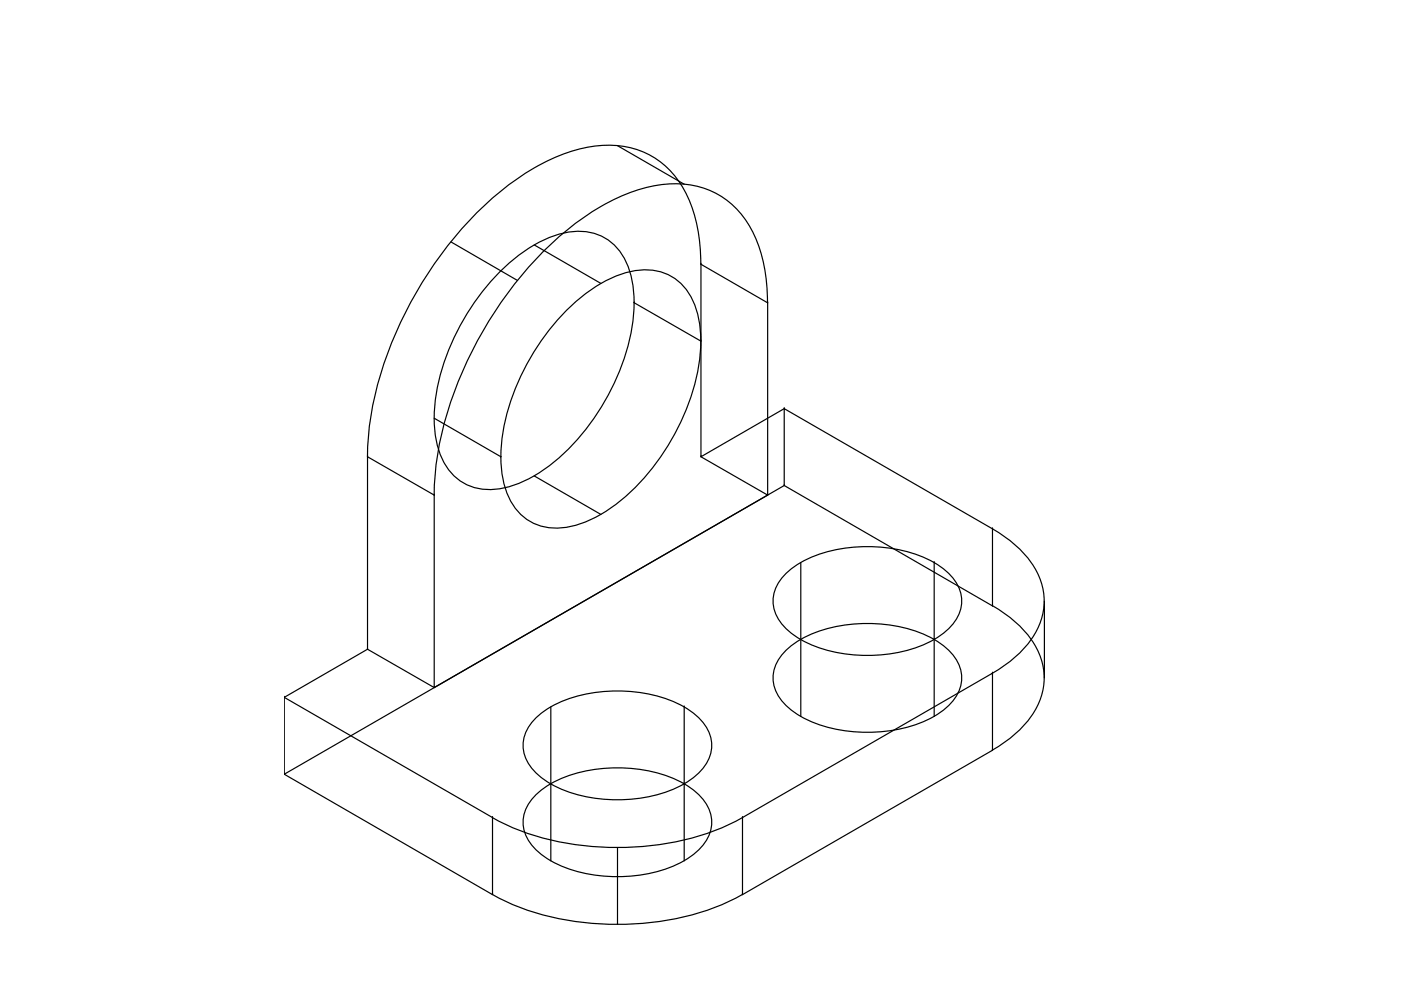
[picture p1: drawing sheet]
<svg xmlns="http://www.w3.org/2000/svg" width="297mm" height="210mm" viewBox="0 0 297 210" stroke-linecap="round" stroke-linejoin="round" font-family="sans-serif">
<!-- layer: 0 -->
<g fill="none" stroke="#000" stroke-width=".25">
<path d="M130.9 30.9l14.2 8.2M95.6 51.3l14.1 8.2M105.4 58.2a30.9 30.9 0 0 1 13.2-8.6 11.5 11.5 0 0 1 12.3 3.1 18.6 18.6 0 0 1 3.5 13.4 47.9 47.9 0 0 1-19.5 33.8 18.6 18.6 0 0 1-13.3 3.7 10.9 10.9 0 0 1-8.4-7.5 28.6 28.6 0 0 1 .4-17.4 50.8 50.8 0 0 1 11.8-20.5zM113.3 51.9l14.1 8.2M148.6 56a30.3 30.3 0 0 0-4.8-17.8 17.8 17.8 0 0 0-16.8-7.3 38 38 0 0 0-18.5 7.9 80.8 80.8 0 0 0-26.8 37.6 63.8 63.8 0 0 0-3.8 20.4M148.6 56l14.2 8.2v40.8M148.6 56v40.8l17.7-10.2M148.6 56h.1M119.5 66.4a30.9 30.9 0 0 1 13.3-8.6 11.5 11.5 0 0 1 12.3 3.1 18.6 18.6 0 0 1 3.4 13.4 47.9 47.9 0 0 1-19.5 33.7 18.6 18.6 0 0 1-13.3 3.8 10.9 10.9 0 0 1-8.3-7.5 28.6 28.6 0 0 1 .3-17.4 50.8 50.8 0 0 1 11.8-20.5zM134.5 64.2h.1M134.5 64.2l14.1 8.1M148.6 72.3h.1"/>
<path d="M162.7 64.2a30.3 30.3 0 0 0-4.8-17.8 17.8 17.8 0 0 0-16.8-7.3 38 38 0 0 0-18.5 7.8 80.8 80.8 0 0 0-26.8 37.7 63.8 63.8 0 0 0-3.7 20.4M162.8 64.2h.1M77.9 96.8v40.9l-17.6 10.2M77.9 96.8h.1M77.9 96.8l14.2 8.2M92.1 88.7l14.1 8.1M148.6 96.8l14.2 8.2-70.7 40.8-14.2-8.1M148.6 96.8h.1M166.3 86.6h.1M92.1 105h.1M92.1 105v40.8M113.3 100.9l14.1 8.2"/>
<path d="M162.8 105h.1M166.3 102.9l-106 61.3v-16.3M166.3 102.9h.1M169.8 119.3v32.6M198.1 119.3v32.6M198.1 119.3h.1M210.4 112.1a21.4 21.4 0 0 1 10.4 11.4 13.9 13.9 0 0 1-3.6 13.9 27.6 27.6 0 0 1-6.8 5.3M210.4 112.1l-44.1-25.5v16.3l44.1 25.6M210.4 112.1h.1M210.4 112.1v16.4M77.9 137.7h.1M166.2 138.4a21.7 21.7 0 0 1 13.2-5.9 31 31 0 0 1 18.6 3.1 10.9 10.9 0 0 1 5.8 7 8 8 0 0 1-3.2 7.5 26.3 26.3 0 0 1-17.6 5.2 25.7 25.7 0 0 1-15.8-5.2 7.7 7.7 0 0 1-2.5-9.7z"/>
<path d="M166.2 122.1a21.7 21.7 0 0 1 13.2-5.9 31 31 0 0 1 18.6 3.1 10.9 10.9 0 0 1 5.8 7 8 8 0 0 1-3.2 7.5 26.3 26.3 0 0 1-17.6 5.2 25.7 25.7 0 0 1-15.8-5.2 7.7 7.7 0 0 1-2.5-9.7zM198.1 135.6h.1M210.4 128.4a21.4 21.4 0 0 1 10.4 11.4 13.9 13.9 0 0 1-3.6 13.9 27.6 27.6 0 0 1-6.8 5.3M210.4 128.5h.1M221.4 127.5v16.2M60.3 147.9l44.1 25.4v16.4l-44.1-25.5M60.3 147.9h.1M92.1 145.8h.1M113.2 152.7a21.7 21.7 0 0 1 13.2-5.9 31 31 0 0 1 18.6 3.1 10.9 10.9 0 0 1 5.8 7 8 8 0 0 1-3.2 7.5 26.3 26.3 0 0 1-17.6 5.2 25.7 25.7 0 0 1-15.8-5.2 7.7 7.7 0 0 1-2.5-9.6zM116.8 149.9v32.6M145.1 149.9v32.6M145.1 149.9h.1"/>
<path d="M210.4 142.7h.1M210.4 159.1h.1M60.3 164.2h.1M104.4 173.3a55.4 55.4 0 0 0 30.3 6.3 52.2 52.2 0 0 0 22.7-6.3M104.4 173.3h.1M113.2 169a21.7 21.7 0 0 1 13.2-5.9 31 31 0 0 1 18.6 3.1 10.9 10.9 0 0 1 5.8 7 8 8 0 0 1-3.2 7.5 26.3 26.3 0 0 1-17.6 5.2 25.7 25.7 0 0 1-15.8-5.2 7.7 7.7 0 0 1-2.5-9.6zM130.9 179.7v16.3M145.1 166.2h.1M157.4 173.3l53-30.6v16.4l-53 30.6M157.4 173.3h.1M157.4 173.3v16.4M104.4 189.6a55.4 55.4 0 0 0 30.3 6.3 52.2 52.2 0 0 0 22.7-6.3"/>
<path d="M104.4 189.7h.1M157.4 189.7h.1"/>
</g>
</svg>
